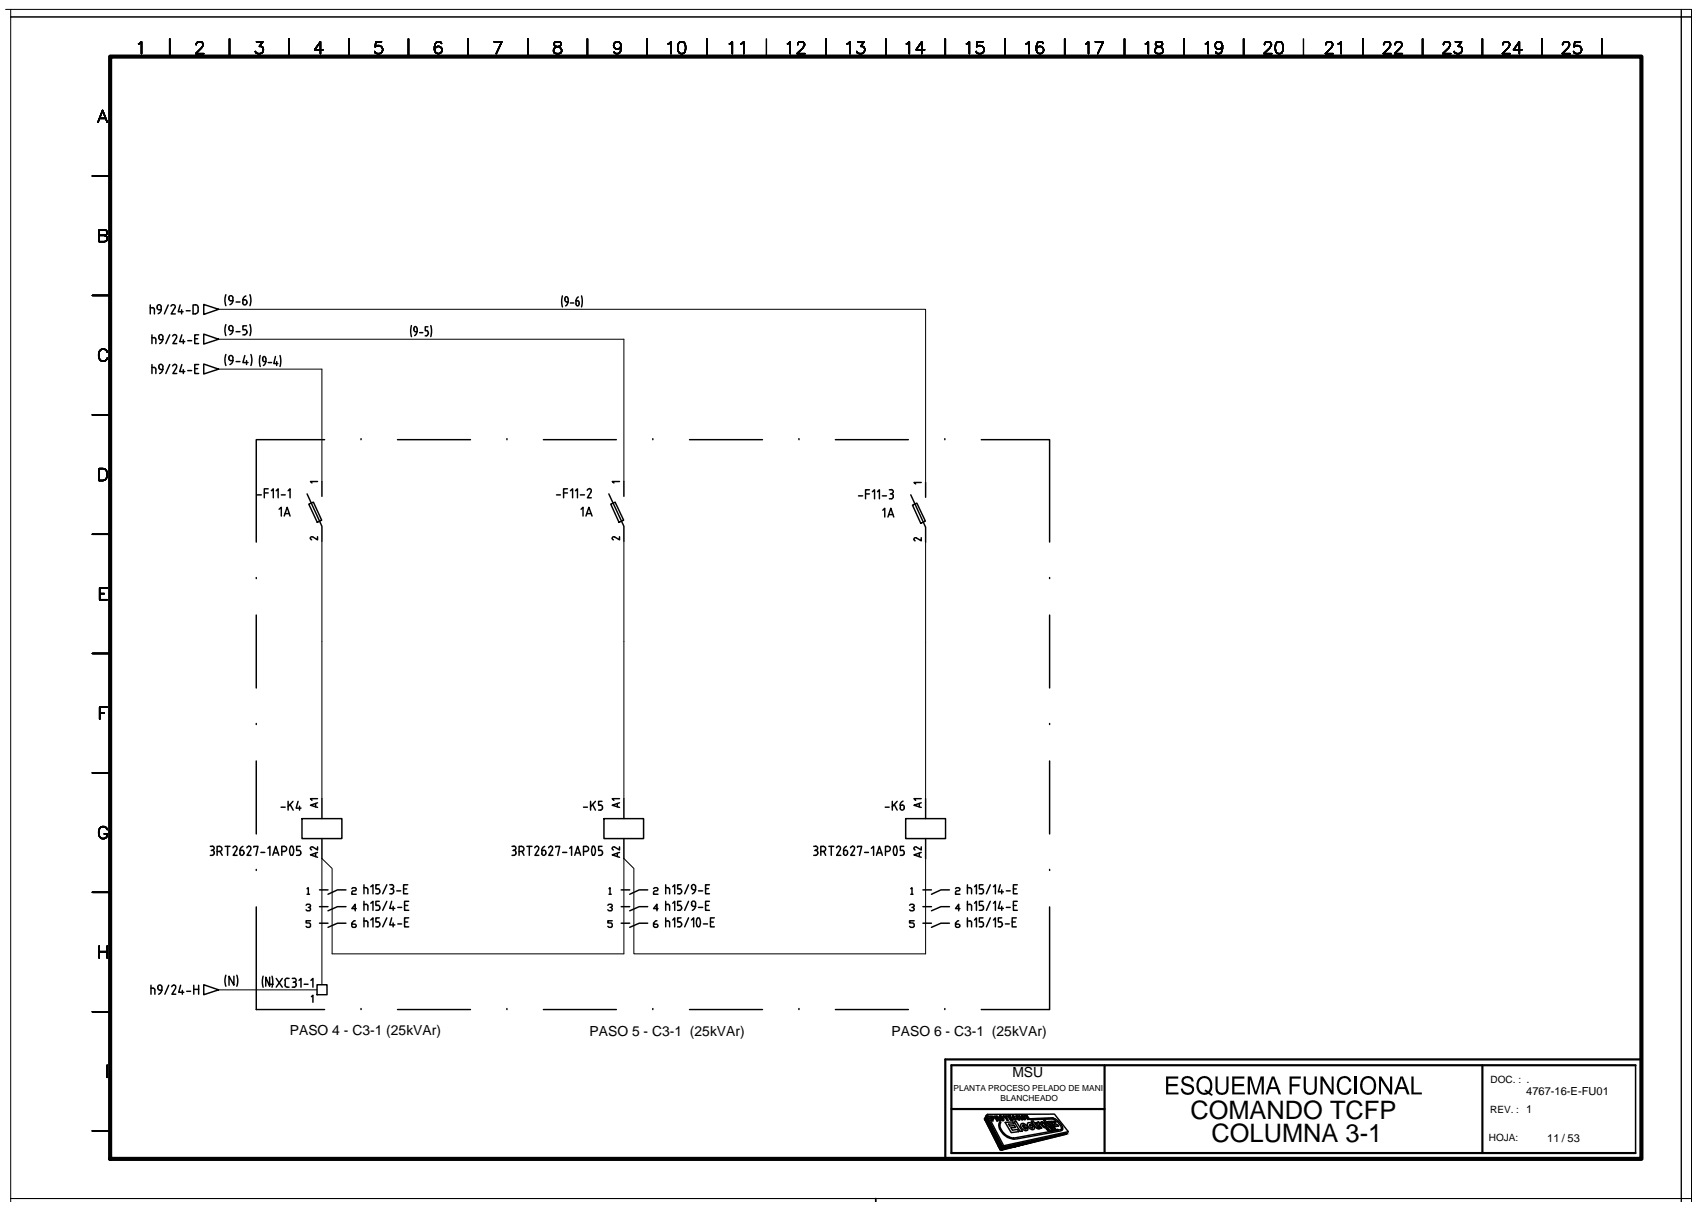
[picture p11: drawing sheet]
<svg xmlns="http://www.w3.org/2000/svg" width="297mm" height="210mm" viewBox="0 0 297 210" stroke-linecap="round" stroke-linejoin="round" font-family="sans-serif">
<defs><g id="words">
<g font-size="4.4">
<text x="207.3" y="194.7">COMANDO TCFP</text>
<text x="210.9" y="198.8">COLUMNA 3-1</text>
</g>
<g font-size="2.4">
<text x="50.5" y="180.1">PASO 4 - C3-1 (25kVAr)</text>
<text x="102.7" y="180.2">PASO 5 - C3-1 (25kVAr)</text>
<text x="155.2" y="180.2">PASO 6 - C3-1 (25kVAr)</text>
<text x="176.3" y="187.4">MSU</text>
</g>
<g font-size="1.9">
<text x="265.7" y="190.6">4767-16-E-FU01</text>
<text x="269.4" y="198.7">11 / 53</text>
</g>
<g font-size="1.7">
<text x="259.5" y="188.5">DOC. : .</text>
<text x="259.5" y="193.7">REV. : 1</text>
<text x="259.2" y="198.6">HOJA:</text>
</g>
<g font-size="1.5">
<text x="166" y="189.9">PLANTA PROCESO PELADO DE MANI</text>
<text x="174.2" y="191.6">BLANCHEADO</text>
</g>
</g></defs>
<path d="M1 1.6h293.5v207.6M1.9 1.7v1.2h290.8v-1.2v1.2h1.8h-1.8v205.7h1.8h-1.8v.6v-.6h-290.8v.6M1.9 2.9h290.8v205.7h-290.8zM38.1 53.8h123.1v30.2M38.1 59h70.5v24.8M38.1 64.2h17.9v19.6M56 94.2v44.8M108.6 94.2v44.8M161.2 94.3v44.7M161.2 149.4v16.6h-50.8v-14.8l-1.8-1.8v16.6h-50.8v-14.8l-1.8-1.8v22M38.1 172.3h17.1" fill="none" stroke="#000" stroke-width=".17"/>
<path d="M152.5 208.6v.6" fill="none" stroke="#000" stroke-width=".3"/>
<path d="M165.7 193h26.6M192.3 185.4v15.3M236.1 187.4v3.1M258.1 185.4v15.3M284.8 185.4h-119.1v15.3h119.1M285.8 184.4h-121.2v17.3" fill="none" stroke="#000" stroke-width=".38"/>
<g fill="none" stroke="#000" stroke-width=".25">
<path d="M24.1 7.6l.5-.3v2M29.5 6.8v3M34.2 7.8v-.3a.67 .67 0 0 1 1.1 0 .67 .67 0 0 1-.2 .9l-1 .9h1.4M40 6.8v3M44.7 7.3h1.1l-.6 .8a.66 .66 0 0 1 .7 .7 .66 .66 0 0 1-.9 .5h-.3l-.2-.3M50.3 6.8v3M56.3 8.7h-1.5l1-1.4v2M60.7 6.8v3M66.4 7.3h-1l-.1 .9a.74 .74 0 0 1 1.1-.1 .74 .74 0 0 1-.1 1.1 .74 .74 0 0 1-1.1-.2M71.1 6.8v3M76.9 7.6a.61 .61 0 0 0-.6-.3 .61 .61 0 0 0-.5 .3 1.15 1.15 0 0 0 .5 1.7 .66 .66 0 0 0 .7-.6 .66 .66 0 0 0-.7-.7 .66 .66 0 0 0-.7 .7M81.5 6.8v3"/>
<path d="M86 7.3h1.4l-1 2M91.9 6.8v3M96.6 7.4a.42 .42 0 0 0 .2 .7 .77 .77 0 0 1 .8 .2 .77 .77 0 0 1 .1 .9 .85 .85 0 0 1-1.3-.2 .65 .65 0 0 1 .6-.8l.4-.1a.45 .45 0 0 0 .2-.7zM102.3 6.8v3M108.1 7.9a.64 .64 0 0 1-.9 .6 .64 .64 0 0 1-.2-1 .64 .64 0 0 1 1 .1 1.97 1.97 0 0 1-.2 1.7 .62 .62 0 0 1-.9-.3M112.7 6.8v3M116.3 7.6l.5-.3v2M118.3 7.4a.69 .69 0 0 1 1 .2 1.84 1.84 0 0 1-.2 1.7 .69 .69 0 0 1-1-.3 1.84 1.84 0 0 1 .2-1.6zM123.1 6.8v3M127 7.6l.5-.3v2M129 7.6l.5-.3v2M133.4 6.8v3"/>
<path d="M137.1 7.6l.5-.3v2M138.9 7.8l.2-.4h.8a.46 .46 0 0 1 .1 .7l-1.2 1.2h1.4M143.8 6.8v3M147.5 7.6l.5-.3v2M149.4 7.3h1.1l-.6 .8a.66 .66 0 0 1 .7 .7 .66 .66 0 0 1-.9 .5h-.3l-.2-.3M154.2 6.8v3M157.8 7.6l.5-.3v2M161 8.7h-1.5l1-1.4v2M164.6 6.8v3M168.3 7.6l.5-.3v2M171.2 7.3h-1.1v.9a.73 .73 0 0 1 1-.1 .73 .73 0 0 1-.1 1.1 .73 .73 0 0 1-1-.2M175 6.8v3"/>
<path d="M178.6 7.6l.6-.3v2M181.6 7.6a.58 .58 0 0 0-.5-.3 .58 .58 0 0 0-.5 .3 1.46 1.46 0 0 0 .1 1.7 .66 .66 0 0 0 1-.3 .66 .66 0 0 0-.5-.9 .66 .66 0 0 0-.8 .6M185.4 6.8v3M189.1 7.6l.4-.3v2M190.7 7.3h1.4l-1 2M195.8 6.8v3M199.4 7.6l.5-.3v2M201.3 7.4a.45 .45 0 0 0 .2 .7 .82 .82 0 0 1 1 .9l-.1 .2a.83 .83 0 0 1-1.3-.2 .65 .65 0 0 1 .6-.8l.4-.1a.45 .45 0 0 0 .2-.7zM206.2 6.8v3M209.9 7.6l.5-.3v2M212.9 7.9a.66 .66 0 0 1-.9 .7 .66 .66 0 0 1-.3-1 .66 .66 0 0 1 1 0 1.79 1.79 0 0 1-.1 1.7 .62 .62 0 0 1-.9-.3M216.5 6.8v3"/>
<path d="M220.2 7.8l.1-.4h.8a.46 .46 0 0 1 .1 .7l-1.2 1.2h1.4M222.3 7.4a.68 .68 0 0 1 1 .2 1.66 1.66 0 0 1-.2 1.7 .73 .73 0 0 1-1-.3 1.84 1.84 0 0 1 .2-1.6zM226.9 6.8v3M230.8 7.8l.3-.4 .5-.1a.53 .53 0 0 1 .3 .8l-1.1 1.2h1.3M233 7.6l.5-.3v2M237.3 6.8v3M240.9 7.8l.2-.4 .6-.1a.53 .53 0 0 1 .3 .8l-1.2 1.2h1.4M242.9 7.8l.2-.4 .6-.1a.53 .53 0 0 1 .3 .8l-1.2 1.2h1.4M247.7 6.8v3M251.3 7.8l.2-.4h.8a.46 .46 0 0 1 .1 .7l-1.2 1.2h1.4M253.4 7.3h1.1l-.6 .8a.66 .66 0 0 1 .7 .7 .66 .66 0 0 1-.9 .5l-.4-.1-.1-.2M258.1 6.8v3"/>
<path d="M261.7 7.8l.2-.4 .6-.1a.53 .53 0 0 1 .3 .8l-1.2 1.2h1.3M265 8.7h-1.5l1-1.4v2M268.5 6.8v3M272.1 7.8l.2-.4 .6-.1a.53 .53 0 0 1 .3 .8l-1.2 1.2h1.4M275.2 7.3h-1l-.1 .9a.74 .74 0 0 1 1.1-.1 .74 .74 0 0 1-.1 1.1 .74 .74 0 0 1-1.1-.2M278.9 6.8v3M16.1 30.6h3.1M17.1 21.3l.8-2.1 .8 2.1M17.4 20.6h1M16.1 51.4h3.1M17.3 41l1.2-.1a.47 .47 0 0 0 0-.8l-1.2-.1v2.1h.9a.53 .53 0 0 0 .5-.4 .53 .53 0 0 0-.2-.6l-.3-.1M26.2 53.1v1.5"/>
<path d="M26.2 53.6h.4M26.5 58.3v1.5M26.5 58.8h.3M26.6 53.5l.3 .4M26.8 58.7l.3 .2v.9M26.9 53.9v.7M27.3 53.4a.36 .36 0 0 1 .4-.4 .36 .36 0 0 1 .4 .4v.5M27.3 53.6l.2 .3h.6M27.4 53.4v.2M27.6 58.8l.2 .3h.2M27.7 58.6v.2M28 59.1h.4"/>
<path d="M28.1 53.9a.78 .78 0 0 1-.6 .7M28.3 59.1a.78 .78 0 0 1-.5 .7M28.4 58.6a.36 .36 0 0 0-.4-.4 .36 .36 0 0 0-.4 .4M28.4 58.6v.5M29.3 53.1l-.7 1.5M29.5 58.3l-.6 1.5M30.1 58.5a.36 .36 0 0 1 .5-.2 .36 .36 0 0 1 .1 .5l-.6 1h.7M30.1 53l-.3 .3M30.2 53a.36 .36 0 0 1 .3 .6M30.4 53.6l-.6 1h.7M31.4 53.1l-.4 1.2h.9M31.6 53.9v.7"/>
<path d="M31.7 58.3l-.4 1.2h.9M31.9 59.1v.7M32.4 54.1h.7M32.7 59.3h.7M33.9 59h.5M34 53l.3 .1 .2 .4M34 53.1h-.4v1.5h.4M34.5 54.1l-.1 .3-.4 .2M34.5 53.5v.6M34.6 58.3h-.7v1.5h.7M35.5 58.2l2.6 .8-2.6 .9zM35.5 53l2.6 .8-2.6 .9z"/>
<path d="M39.3 56.5l-.1 .8 .1 1.1M39.3 51.3l-.1 .8 .1 1.1M39.8 57.2l.1 .2 .3 .2M39.8 51.8a.36 .36 0 0 1 .4-.3 .36 .36 0 0 1 .4 .3v.5M39.8 52l.1 .2 .3 .2M39.9 51.8v.2M39.9 57.1v.1M40.2 57.6h.4M40.2 52.4h.4M40.6 57.1a.98 .98 0 0 1-.6 1.1M40.6 57a.36 .36 0 0 0-.4-.3 .36 .36 0 0 0-.4 .3M40.6 52.3a.78 .78 0 0 1-.6 .7"/>
<path d="M41.1 57.7h.7M41.1 52.6h.7M42.2 52.7a.36 .36 0 0 0 .4 .4 .36 .36 0 0 0 .4-.4M42.3 52.2h.5l.2 .3M42.3 58.3h.3M42.3 52.2v.5M42.6 57.3l.2 .1 .2 .3M42.8 51.5l-.4 .4-.1 .3M42.9 56.7h-.6v.7h.3M43 57.9l-.2 .3h-.2M43 52.6v.1M43 57.7v.2"/>
<path d="M43.5 56.5l.2 .8-.2 1.1M43.5 51.3l.2 .8-.2 1.1M71.6 56.7l-.1 .7 .1 1.2M72.1 57.4l.1 .3h.4M72.1 57.2v.2M72.6 57.7l-.2 .5-.2 .2M72.6 57.2l-.3-.4-.2 .4M72.6 57.2v.5M73.1 57.9h.5M74 58.4h.3M74.3 57.5l.2 .4M74.5 56.9h-.5v.7h.3"/>
<path d="M74.5 58l-.2 .4M74.6 57.9v.2M75 56.7l.1 .7-.1 1.2M97.9 51.5l-.1 .8 .1 1.1M98.3 52.2l.3 .3M98.4 52v.2M98.6 52.6h.3M98.9 52.5l-.2 .6-.2 .1M98.9 52l-.3-.4-.3 .4M98.9 52v.5M99.3 52.7h.6M100.3 52.4h.3a.5 .5 0 0 1 .2 .4 .5 .5 0 0 1-.2 .4l-.3-.1z"/>
<path d="M100.7 51.7l-.2 .1-.2 .6M101.2 51.5l.2 .8-.2 1.1M16.1 72.2h3.1M18.7 61.3a.76 .76 0 0 0-.9-.5 .76 .76 0 0 0-.6 .8 .9 .9 0 0 0 .2 1 .9 .9 0 0 0 1 .2l.3-.5M26.5 63.4v1.6M26.5 64h.3M26.8 64l.3 .3M27.1 64.3v.7M27.6 63.8a.36 .36 0 0 1 .4-.4 .36 .36 0 0 1 .4 .4v.5M27.6 63.9l.2 .3 .2 .1M27.7 63.8v.2M28 64.3h.4"/>
<path d="M28.3 64.3a.78 .78 0 0 1-.5 .7M29.5 63.4l-.6 1.6M30.4 63.4a.36 .36 0 0 1 .3 .6M30.4 63.4l-.3 .3M30.7 64l-.6 1h.7M31.7 63.4l-.4 1.3h.9M31.9 64.3v.7M32.7 64.5h.7M33.9 64.2h.5M34.6 63.4h-.7v1.6h.7M35.5 63.4l2.6 .8-2.6 .9zM39.3 61.7l-.1 .8 .1 1.1"/>
<path d="M39.8 62.2a.36 .36 0 0 1 .4-.3 .36 .36 0 0 1 .4 .3v.5M39.8 62.4l.1 .2 .3 .2M39.9 62.3v.1M40.2 62.8h.4M40.6 62.7a.78 .78 0 0 1-.6 .7M41.1 62.9h.7M42.6 61.9l-.3 1.2h.9M42.9 62.8v.6M43.7 61.7l.2 .8-.2 1.1M45.3 61.9l-.1 .7 .1 1.2M45.7 62.6l.2 .3h.4M45.8 62.4v.2"/>
<path d="M46.3 62.9l-.2 .5-.2 .2M46.3 62.4l-.3-.4-.3 .4M46.3 62.4v.5M46.7 63.1h.6M48 62l-.3 1.3h.7M48.2 62.9v.7M48.8 61.9l.1 .7-.1 1.2M56.5 76.5h-11.9v17.8M62.9 76.5h.1M69.2 76.5h12.7M88.3 76.5h.1M94.6 76.5h12.7"/>
<path d="M113.7 76.5h.1M120.1 76.5h12.7M139.1 76.5h.1M145.5 76.5h12.7M164.5 76.5h.1M170.9 76.5h11.9v17.8M16.1 93h3.1M17.3 81.6h.6a1.09 1.09 0 0 1 .8 1 1.09 1.09 0 0 1-.8 1h-.6zM44.8 86.1h.7M46 85.8h.7M46.7 85.1h-.7v1.5M47.2 85.4l.4-.3v1.5"/>
<path d="M48.1 85.4l.3-.3v1.5M48.6 88.6l.4-.3v1.5M49 86.1h.7M49.5 89.8l.5-1.5 .5 1.5M49.6 89.4h.8M50.2 85.4l.3-.3v1.5M53.5 86l2.5 5.6v2.6M53.8 87.7l.8-.3 1.4 3.1-.8 .4zM54.1 93.7l.2 .3M54.4 93.5a.28 .28 0 0 0-.4 .2M55.3 93.4v.6l-.8-.5M55.3 83.8h-1.2l.2 .3"/>
<path d="M56 83.8v2.6M96.9 86.1h.7M98.1 85.8h.7M98.8 85.1h-.7v1.5M99.3 85.4l.4-.3v1.5M100.2 85.4l.3-.3v1.5M101 86.1h.8M101.2 88.6l.3-.3v1.5M102 89.8l.5-1.5 .6 1.5M102.2 89.4h.7M102.2 85.3l.1-.1a.35 .35 0 0 1 .5-.1 .35 .35 0 0 1 .1 .5M102.9 85.6l-.6 1h.7"/>
<path d="M106 86l2.6 5.6v2.6M106.3 87.7l.8-.3 1.5 3.1-.8 .4zM107.9 93.4v.6l-.9-.5a.28 .28 0 0 0-.4 .2l.2 .3M107.9 83.8h-1.3l.3 .3M108.6 83.8v2.6M149.5 86.3h.7M150.7 86h.7M151.4 85.2h-.7v1.6M151.9 85.6l.4-.4v1.6M152.8 85.6l.3-.4v1.6M153.6 86.3h.7M153.7 88.8l.4-.3v1.5"/>
<path d="M154.6 90l.5-1.5 .5 1.5M154.7 89.6h.7M154.9 85.2h.3M155 86h.2M155.2 85.2a.36 .36 0 0 1 .3 .4 .36 .36 0 0 1-.3 .3l.2 .1 .1 .3M155.5 86.5l-.1 .3h-.5M155.5 86.3v.2M158.6 86.1l2.6 5.7v2.5M158.9 87.9l.7-.3 1.5 3.1-.8 .4zM159.6 93.6a.29 .29 0 0 0-.5 .3l.2 .2M160.4 93.6v.5l-.8-.5M160.4 84h-1.3l.3 .2"/>
<path d="M161.2 84v2.6M16.1 113.7h3.1M17.4 103.3h.8M18.7 102.3h-1.3v2.1h1.3M44.6 100.7h.1M44.6 107v12.7M182.8 100.7h.1M182.8 107v12.7M16.1 134.5h3.1M17.4 124.1h.8M18.7 123.1h-1.3v2.1M44.6 126.1h.1"/>
<path d="M44.6 132.4v12.7M50.2 139.5v1.5M51 139.5l-.8 .9M51.9 139.5l-.3 1.2h.8M54.9 139.9v.5M55.3 139.7l-1.2 .5 1.2 .3M55.3 139h-1.2l.2 .3M56 139v3.5M102.8 139.5v1.5M103.7 139.5l-.9 .9M104.8 139.5h-.6v.7h.4M107.5 139.9v.5"/>
<path d="M107.9 139.7l-1.3 .5 1.3 .3M107.9 139h-1.3l.3 .3M108.6 139v3.5M155.4 139.5v1.5M156.2 139.5l-.8 .9M157.2 139.4l-.2 .2-.3 .5M160.1 139.9v.5M160.4 139.7l-1.3 .5 1.3 .3M160.4 139h-1.3l.3 .3M161.2 139v3.5M182.8 126.1h.1M182.8 132.4v12.7"/>
<path d="M16.1 155.3h3.1M18.7 144.4a.76 .76 0 0 0-.9-.5 .76 .76 0 0 0-.6 .8 .9 .9 0 0 0 .2 1 .9 .9 0 0 0 1 .2l.2-.2 .1-.6h-.5M36.6 147.3h.4M36.8 148h.2M36.9 147.3a.36 .36 0 0 1 .4 .3 .36 .36 0 0 1-.4 .4 .45 .45 0 0 1 .4 .4 .45 .45 0 0 1-.4 .5h-.3M37.8 148.2h.4a.44 .44 0 0 0 .5-.4 .44 .44 0 0 0-.5-.5h-.4v1.6M38.3 148.2l.4 .7M39.2 147.3h.8M39.6 147.3v1.6M40.9 147.3a.36 .36 0 0 1 .3 .5M40.9 147.3l-.3 .3M41.2 147.9l-.6 1h.7"/>
<path d="M41.7 148.5a.36 .36 0 0 0 .4 .4 .36 .36 0 0 0 .4-.4M42.1 148l.3 .1 .1 .2M42.1 148h-.3v.5M42.3 147.3l-.4 .4-.1 .3M42.5 148.4v.1M43.3 147.3a.36 .36 0 0 1 .3 .5M43.3 147.3l-.3 .3M43.6 147.9l-.6 1h.7M44.2 147.5v-.2h.7l-.3 1.6M44.6 151.5h.1M44.6 157.8v17.9h11.9M45.4 148.4h.7"/>
<path d="M46.7 147.6l.3-.3v1.6M47.5 148.9l.5-1.6 .6 1.6M47.7 148.4h.7M48.9 140.5h.8M49.1 148.2h.4M49.5 147.3a.44 .44 0 0 1 .4 .5 .44 .44 0 0 1-.4 .4M49.5 147.3h-.4v1.6M50.5 140l.6 1M50.6 147.4a1.08 1.08 0 0 0 .2 1.5l.1-.1a1.27 1.27 0 0 0 .1-1.4M51 147.4l-.2-.1-.2 .1M52 148a.45 .45 0 0 1 .4 .4 .45 .45 0 0 1-.4 .5h-.4M52.2 140.3v.7"/>
<path d="M52.3 147.3h-.7v.7h.4M52.6 142.5h6.9v3.5h-6.9zM53.3 157.6l.2-.2h.4l.2 .4-.4 .1M53.5 154.7l.2-.2v1.1M53.5 155.6h.4M53.9 157.9l.2 .2-.2 .4h-.4l-.2-.1M54.1 147.7l.2 .2M54.4 147.4a.28 .28 0 0 0-.4 .3M54.9 148.5v.6M55.3 148.4l-1.2 .4 1.2 .4M55.3 147.4v.5l-.8-.5M55.6 154.9h1.5"/>
<path d="M55.6 157.8h1.5M56 146v3.4M60.2 154.9h-1.4l-1.7 .7M60.2 157.8h-1.4l-1.7 .7M61.3 154.7l.1-.2h.4l.2 .2-.2 .4h-.4l-.1 .2v.3h.7M62 158.1h-.7l.5-.7v1.1M63.4 154v1.6M63.4 156.9v1.5M63.4 159.8v1.5M63.4 154.5h.4M63.4 157.4h.4M63.7 154.5l.3 .2 .1 .9"/>
<path d="M63.7 157.4l.3 .1 .1 .9M64.6 154.3l.3-.3v1.6M64.6 157.2l.3-.3v1.5M65.8 154.7a.41 .41 0 0 1 .3 .5M65.8 157.6a.45 .45 0 0 1 .3 .4 .45 .45 0 0 1-.3 .4h-.4M66 154h-.6v.7h.4M66 156.9h-.6v.7h.4M66 159.8h-.6v.7h.4M66.1 155.2l-.2 .3-.5 .1M67.4 154l-.8 1.6M67.4 156.9l-.8 1.5M67.4 159.8l-.8 1.5"/>
<path d="M67.9 155.6h.3M67.9 154h.3M68 154.7h.2M68.2 154a.36 .36 0 0 1 .3 .3 .36 .36 0 0 1-.3 .4 .41 .41 0 0 1 .3 .5M68.2 156.9l-.3 1.2h.8M68.2 159.8l-.3 1.2h.8M68.5 157.8v.6M68.5 155.2v.2l-.3 .2M69.1 155.1h.7M69.3 157.9h.6M70.3 154.7h.5M70.4 157.6h.6"/>
<path d="M71 154h-.7v1.6h.7M71.2 156.9h-.8v1.5h.8M71.2 159.8h-.8v1.5h.8M89.2 147.3h.3M89.2 148.9h.3M89.3 148h.2M89.5 147.3a.36 .36 0 0 1 .3 .3 .36 .36 0 0 1-.3 .4 .45 .45 0 0 1 .3 .4 .45 .45 0 0 1-.3 .5M90.4 148.2h.4a.44 .44 0 0 0 .4-.4 .44 .44 0 0 0-.4-.5h-.4v1.6M90.9 148.2l.3 .7M91.7 147.3h.9M92.2 147.3v1.6M93.4 147.3a.36 .36 0 0 1 .4 .5"/>
<path d="M93.5 147.3l-.4 .3M93.8 147.9l-.7 1h.7M94.7 148a.41 .41 0 0 1 .3 .6 .41 .41 0 0 1-.6 .1l-.1-.2M94.7 148h-.3v.5M94.8 147.3l-.4 .4-.1 .3M95.9 147.3a.36 .36 0 0 1 .3 .5M95.9 147.3l-.4 .3M96.2 147.9l-.7 1h.8M96.8 147.5v-.2h.7l-.4 1.6M98 148.4h.7M99.2 147.6l.3-.3v1.6M100.1 148.9l.5-1.6 .5 1.6"/>
<path d="M100.2 148.4h.7M101.6 148.2h.5M101.6 140.5h.7M102 147.3a.44 .44 0 0 1 .5 .5 .44 .44 0 0 1-.5 .4M102.1 147.3h-.5v1.6M103.2 140l.5 1M103.2 147.4a1.46 1.46 0 0 0 0 1.4M103.5 147.4a1.08 1.08 0 0 1-.2 1.5l-.2-.1M103.5 147.4l-.2-.1-.2 .1M104.5 148a.45 .45 0 0 1 .4 .4 .45 .45 0 0 1-.4 .5h-.3M104.5 140.1l.2 .1 .2 .3M104.8 147.3h-.6v.7h.4"/>
<path d="M104.9 140.5a.4 .4 0 0 1-.4 .5h-.3M105.2 142.5h6.9v3.5h-6.9zM105.8 157.6l.2-.2h.4l.2 .4-.4 .1M106 154.7l.2-.2v1.1M106 155.6h.4M106.4 157.9l.2 .2-.2 .4h-.4l-.2-.1M107.5 148.5v.6M107.9 148.4l-1.3 .4 1.3 .4M107.9 147.4v.5l-.9-.5a.28 .28 0 0 0-.4 .3l.2 .2M108.2 154.9h1.4M108.2 157.8h1.4M108.6 146v3.4"/>
<path d="M112.8 154.9h-1.5l-1.7 .7M112.8 157.8h-1.5l-1.7 .7M113.8 154.7l.2-.2h.4l.2 .2-.2 .4h-.4l-.2 .2v.3h.8M114.6 158.1h-.8l.6-.7v1.1M115.9 154.5h.4M115.9 157.4h.4M115.9 154v1.6M115.9 156.9v1.5M115.9 159.8v1.5M116.3 154.5l.2 .2 .1 .9M116.3 157.4l.2 .1 .1 .9M117.1 154.3l.4-.3v1.6"/>
<path d="M117.1 157.2l.4-.3v1.5M118.3 154.7h.2l.2 .3M118.3 157.6h.2l.2 .3M118.6 154h-.6v.7h.3M118.6 156.9h-.6v.7h.3M118.6 159.8h-.6v.7h.3M118.7 155.2l-.2 .3-.5 .1M118.7 158.1l-.2 .3h-.5M118.7 155.1v.1M118.7 157.9v.2M119.9 154l-.7 1.6M119.9 156.9l-.7 1.5"/>
<path d="M119.9 159.8l-.7 1.5M120.4 154.5v.2l.4 .1M120.4 157.4v.2l.4 .2M120.4 154.3v.2M120.4 157.2v.2M120.8 154.9h.3M120.8 157.8h.3M121.1 154.8a.78 .78 0 0 1-.6 .8M121.1 157.7a.78 .78 0 0 1-.6 .7M121.1 154.3a.36 .36 0 0 0-.3-.3 .36 .36 0 0 0-.4 .3M121.1 157.2a.36 .36 0 0 0-.3-.4 .36 .36 0 0 0-.4 .4M121.1 154.3v.5"/>
<path d="M121.1 157.2v.5M121.4 159.8h.2a1.03 1.03 0 0 1 0 1.5h-.1a1.27 1.27 0 0 1-.1-1.5zM121.6 155.1h.7M121.6 157.9h.7M122.9 157.6h.5M122.9 154.7h.5M123.5 154h-.6v1.6h.6M123.5 156.9h-.6v1.5h.6M124.4 159.8h-.7v1.5h.7M141.7 147.3h.3M141.7 148.9h.3M141.9 148h.1"/>
<path d="M142 147.3a.36 .36 0 0 1 .4 .3 .36 .36 0 0 1-.4 .4h.2l.2 .3M142.4 148.5l-.1 .2-.3 .2M142.4 148.4v.1M142.9 148.2h.4a.44 .44 0 0 0 .5-.4 .44 .44 0 0 0-.5-.5h-.4v1.6M143.4 148.2l.4 .7M144.3 147.3h.9M144.7 147.3v1.6M146 147.3a.36 .36 0 0 1 .3 .5M146 147.3l-.4 .3M146.3 147.9l-.6 1h.7M147.2 148a.41 .41 0 0 1 .4 .6 .41 .41 0 0 1-.7 .1v-.2M147.2 148h-.3v.5"/>
<path d="M147.4 147.3l-.3 .2-.2 .5M148.4 147.3a.36 .36 0 0 1 .3 .5M148.4 147.3l-.3 .3M148.8 147.9l-.7 1h.7M149.3 147.5v-.2h.7l-.4 1.6M150.5 148.4h.7M151.7 147.6l.4-.3v1.6M152.6 148.9l.5-1.6 .5 1.6M152.7 148.4h.8M154.1 140.5h.7M154.2 148.2h.4M154.6 147.3a.44 .44 0 0 1 .4 .5 .44 .44 0 0 1-.4 .4"/>
<path d="M154.6 147.3h-.4v1.6M155.7 140l.5 1M155.7 147.4a1.08 1.08 0 0 0 .2 1.5l.2-.1M156 147.4a1.46 1.46 0 0 1 0 1.4M156.1 147.4l-.2-.1-.2 .1M157.1 140.1l.2 .1 .1 .3M157.1 148a.45 .45 0 0 1 .3 .4 .45 .45 0 0 1-.3 .5h-.3M157.1 140.2h-.3v.5M157.4 147.3h-.6v.7h.3M157.4 140.5a.37 .37 0 0 1-.2 .5 .37 .37 0 0 1-.5-.4M157.7 142.5h6.9v3.5h-6.9zM158.4 157.6l.2-.2h.4l.2 .2v.2l-.4 .1"/>
<path d="M158.6 154.7l.2-.2v1.1M158.6 155.6h.4M159 157.9l.2 .2v.3l-.2 .1h-.4l-.2-.1M159.6 147.4a.29 .29 0 0 0-.5 .3l.2 .2M160.1 148.5v.6M160.4 148.4l-1.3 .4 1.3 .4M160.4 147.4v.5l-.8-.5M160.7 154.9h1.5M160.7 157.8h1.5M161.2 146v3.4M165.3 154.9h-1.5l-1.6 .7M165.3 157.8h-1.5l-1.6 .7"/>
<path d="M166.4 154.7l.1-.2h.4l.2 .2v.2l-.2 .2h-.4l-.1 .2v.3h.7M167.1 158.1h-.7l.5-.7v1.1M168.4 154.5h.4l.3 .2 .1 .9M168.4 157.4h.5M168.4 154v1.6M168.4 156.9v1.5M168.4 159.8v1.5M168.8 157.4l.3 .1 .1 .9M169.7 154.3l.3-.3v1.6M169.7 157.2l.3-.3v1.5M170.9 154.7a.41 .41 0 0 1 .3 .5M170.9 157.6a.45 .45 0 0 1 .3 .4 .45 .45 0 0 1-.3 .4h-.4"/>
<path d="M171.2 154h-.7v.7h.4M171.2 156.9h-.7v.7h.4M171.2 159.8h-.7v.7h.4M171.2 155.2l-.1 .3-.6 .1M172.4 154l-.7 1.6M172.4 156.9l-.7 1.5M172.4 159.8l-.7 1.5M173 154.3l.3-.3v1.6M173 157.2l.3-.3v1.5M174.2 154l-.4 1.2h.9M174.2 156.9l-.4 1.2h.9M174.4 159.8h-.6v.7h.4"/>
<path d="M174.4 154.9v.7M174.4 157.8v.6M175.2 155.1h.7M175.2 157.9h.7M176.4 154.7h.6M176.4 157.6h.6M177 159.8h-.8v1.5h.8M177.1 154h-.7v1.6h.7M177.1 156.9h-.7v1.5h.7M182.8 151.5h.1M182.8 157.8v17.9h-11.9M16.1 176.1h3.1"/>
<path d="M17.3 164.7v2M17.3 165.6h1.4M18.7 164.7v2M26.3 171.5v1.5M26.3 172h.4M26.6 172l.4 .3M27 172.3v.7M27.8 172.3a.41 .41 0 0 1-.4-.3 .41 .41 0 0 1 .3-.5 .41 .41 0 0 1 .5 .3v.5M27.9 172.4h.3M28.2 172.3a.78 .78 0 0 1-.6 .7M29.4 171.5l-.7 1.5M30.2 171.4a.36 .36 0 0 1 .4 .6"/>
<path d="M30.3 171.5l-.4 .2M30.6 172l-.7 1h.7M31.5 171.5l-.4 1.2h.9M31.8 172.4v.6M32.5 172.5h.7M33.7 171.5v1.5M33.7 172.2h.9M34.6 171.5v1.5M35.5 171.4l2.6 .9-2.6 .8zM39.3 169.7l-.1 .8 .1 1.2M40.7 169.9v1.6l-.8-1.6v1.6M41.2 169.7l.2 1.2-.2 .8"/>
<path d="M45.8 169.9l-.1 .8 .1 1.1M46.9 171.3h.7M46.9 170.1v1.5l-.6-1.5v1.5M47.4 169.9l.1 .8-.1 1.1M48.1 170.3l1 1.5M49.1 170.3l-1 1.5M49.6 171.4l.1 .2 .3 .2M49.7 170.7v.7M50 170.3l-.3 .1-.1 .3M50 171.8h.3M50 170.3h.3M50.9 171.8h.3"/>
<path d="M50.9 170.3h.3M51.1 171h.1M51.2 170.3a.36 .36 0 0 1 .4 .3 .36 .36 0 0 1-.4 .4M51.2 170.9l.2 .1 .2 .3M51.6 171.3a.4 .4 0 0 1-.4 .5M52.1 170.6l.3-.3v1.5M53 171.3h.6M54.1 160.3h-.8v.3h.6l.2 .3v.3l-.2 .2h-.4l-.2-.2M54.1 170.6l.4-.3v1.5M54.2 173.5l.3-.3v1.2M55.2 171.4h1.7v1.7h-1.7zM55.6 160.7h1.5"/>
<path d="M60.2 160.7h-1.4l-1.7 .7M61.8 160.3h-.2l-.3 .3v.6l.1 .2h.4l.2-.2-.2-.3h-.5M62.9 175.7h.1M63.4 160.3h.4M63.7 160.3l.3 .1 .1 .9M64.6 160.1l.3-.3v1.5M65.8 160.4a.45 .45 0 0 1 .3 .5 .45 .45 0 0 1-.3 .4h-.4M68.5 160.6v.7M69.2 175.7h12.7M69.3 160.8h.6M70.4 160.5h.6M88.3 175.7h.1"/>
<path d="M94.6 175.7h12.7M106.6 160.3h-.8v.3h.6l.2 .3v.3l-.2 .2h-.4l-.2-.2M108.2 160.7h1.4M112.8 160.7h-1.5l-1.7 .7M113.7 175.7h.1M114.4 160.3h-.2l-.4 .3v.6l.2 .2h.4l.2-.2-.2-.3h-.6M115.9 160.3h.4M116.3 160.3l.2 .1 .1 .9M117.1 160.1l.4-.3v1.5M118.3 160.4l.2 .1 .2 .3M118.7 161l-.2 .3h-.5M118.7 160.8v.2"/>
<path d="M120.1 175.7h12.7M120.4 160.1l.4-.3v1.5M122.5 160.8h.7M123.7 160.5h.5M139.1 175.7h.1M145.5 175.7h12.7M159.2 160.3h-.8v.3h.6l.2 .3v.3l-.2 .2h-.4l-.2-.2M160.7 160.7h1.5M164.5 175.7h.1M165.3 160.7h-1.5l-1.6 .7M166.9 160.3h-.1l-.4 .3v.6l.1 .2h.4l.2-.2v-.2l-.2-.1h-.5M168.4 160.3h.5"/>
<path d="M168.8 160.3l.3 .1 .1 .9M169.7 160.1l.3-.3v1.5M170.9 160.4a.45 .45 0 0 1 .3 .5 .45 .45 0 0 1-.3 .4h-.4M173 160.1l.3-.3v1.5M174.1 160.4l.2 .1 .2 .3M174.5 161l-.2 .3h-.5M174.5 160.8v.2M175 160.8h.7M176.2 160.5h.6M16.1 196.8h3.1M18.7 185.4v2.1M171.7 194.1l2.8 5.4-.3 .7-2.8-5.4z"/>
<path d="M171.9 194l11.7-.1 2.4 3.1-11.2 2.4zM172.3 194.3l.7 .1 .1 .3-.4 .1 .2 .3h-.2zM172.6 194.4h.2v.2h-.1zM173.5 194.3l.1 .1M173.5 194.4h-.2l.2 .2 .1-.1M173.6 194.4l.1 .1M173.7 194.7h.1M173.8 194.6l.4 .5h-.2l-.2-.3M173.8 194.6h.1M173.8 194.6l-.1-.3h-.6l.5 .8h.1l-.2-.4h.2M174.1 194.2a.58 .58 0 0 1 .5 .3 .58 .58 0 0 1 .1 .6l-.5-.3-.2-.3zM174.2 194.4h.1"/>
<path d="M174.2 194.3a.47 .47 0 0 1 .3 .6l-.3-.3zM174.7 194.2l.4 .3v-.3h.2v.4l.3 .4h-.3zM174.8 199.6l11-2.4-.2 .2-11.2 2.8zM175 195.4l1.3-.1 .2 .3-.9 .1 .2 .3 .8-.1 .2 .3-.8 .1 .3 .4 .9-.1 .2 .4-1.3 .1zM175.4 194.2h.5l.1 .1h-.3l.1 .2h.3v.1h-.2l.1 .2h.3l.1 .2h-.5zM176.5 198h.1M176.6 195.3l.4-.1 1 1.7h-.4zM176.6 194.4h.1M176.7 194.3l-.3-.1a.27 .27 0 0 0-.2 .2 .27 .27 0 0 0 .2 .3l.1 .1a.24 .24 0 0 0 .2 .2 .24 .24 0 0 0 .3-.2l-.1-.1M176.7 194.4l-.3-.1 .3 .5h.1l-.1-.1h.2M177.3 194.4l-.2-.1a.39 .39 0 0 0 .3 .5l.1-.2M177.3 194.3h-.1a.19 .19 0 0 0-.2-.2 .19 .19 0 0 0-.1 .2l.3 .5a.21 .21 0 0 0 .2 .2 .21 .21 0 0 0 .2-.2l-.1-.1"/>
<path d="M177.4 194.2h.1l.5 .7h-.2zM177.5 194.6h.1M177.8 195.6a.86 .86 0 0 1 1.1 .6l-.7 .1 .4 .2 .4-.2a.43 .43 0 0 1-.3 .5 .43 .43 0 0 1-.5-.1l-.1-.1a.78 .78 0 0 1-.3-1zM178 194.1a.58 .58 0 0 1 .4 .8 .55 .55 0 0 1-.4-.8zM178 194.3h.1M178 194.3a.39 .39 0 0 1 .3 .5zM178.1 195.8l.4 .2-.4 .1zM178.4 194.2l.5 .3-.1-.3 .5 .6h-.1l-.5-.3 .3 .3h-.1zM178.9 195.5a.68 .68 0 0 1 1 .3l-.3 .1-.2-.2a.14 .14 0 0 0-.2 .1 .14 .14 0 0 0 .1 .2l.4 .4 .1-.1-.1-.2 .3-.1a.42 .42 0 0 1-.1 .6 .42 .42 0 0 1-.6-.1l-.1-.2a.73 .73 0 0 1-.3-.8zM180.4 196.3l.4 .1M180.7 195.5l-.1-.1h-.3l.8 1h.3l-.5-.6 .2-.1M180.7 195.4h.1"/>
<path d="M180.7 196.2l-.5-.6h.2l-.2-.2-.3-.3h-.3l.2 .6h.1l.5 .6M180.8 196.2l.2 .3h-.2M180.8 195.3h.1M180.8 195.3l-.1 .1M180.9 195.3l.2 .4M181.1 195.7h.1M181.2 195.4a.78 .78 0 0 1 1.1 .7 .3 .3 0 0 1-.3 .3 .3 .3 0 0 1-.3-.2l-.4-.5zM181.5 195.4l.4 .3a.26 .26 0 0 1 .2 .2 .26 .26 0 0 1-.1 .2l-.5-.2-.1-.3zM181.7 194.9h.2l1 1.3h-.2zM182.2 196.4l.1-.1 .2 .2-.2-.1v.1a.34 .34 0 0 1 .4 .5l-.2-.1-.1-.1h.2l-.3-.1zM182.3 195.2h.2l.7 .7 .1-.1-.5-.6h.2l.7 .9-.3-.1-.1 .2-.3-.1zM182.8 196.8l.2 .1z"/>
<path d="M183 196.3h-.1l.2 .2v-.2M183.1 195.2l.6-.1 .2 .7h.3l.1 .2-.5 .1-.2-.3v-.4h-.3zM183.2 194.8l-3.7 .1-.1-.2 3.8-.2a2.49 2.49 0 0 1 1.8 2.1l-.1 .1M183.2 194.7a2.34 2.34 0 0 1 1.6 1.8v.1M183.2 196.4l.1 .1M183.3 196.4l-.3-.2-.2 .1 .4 .5h.1v-.2M183.3 196.5h.1M183.3 196.5l.3 .3-.4-.2M183.4 196.2l.8 .5-.3 .1zM183.5 196.7l.2 .1zM184.1 196.6l.2 .1zM184.7 196.6l-7.8 1.4a2.56 2.56 0 0 1-2.8-2.3l.2-.4-.2-.1a1.84 1.84 0 0 0 .8 2.4 2.68 2.68 0 0 0 2.1 .6l7.7-1.4"/>
<path d="M184.8 196.5l-.1 .1M184.9 196.7l-.2 .1M284.8 185.4v15.3"/>
</g>
<path d="M19.2 9.8h266.6v191.9h-266.6z" fill="none" stroke="#000" stroke-width=".72"/>
<g fill="#000" stroke="#000" stroke-width=".17">
<path d="M171.7 194.1l.4 .7h-.7zM173.9 199.6h.6l-.3 .6zM174.8 199.6h1.9l-2.2 .6zM184.8 197.4l1-.2-.2 .2zM174.8 199.6l-.4 .6z"/>
<path d="M171.4 194.8l3.1 4.7-2.4-4.7zM171.4 194.8l3.1 4.7h-.7z"/>
<path d="M173.8 199.5h.7zM173.8 199.5l.7 .1z"/>
<path d="M176.7 199.6l8.9-2.2h-.8zM174.8 199.6l10-2.2-8.1 2.2z"/>
</g>
<g fill="#000">
<path d="M203 187.4h2.1v.3h-1.7v1h1.6v.3h-1.6v1.1h1.8v.4h-2.2zM205.8 187.7l.6-.4h.7l.5 .3 .2 .6h-.3l-.3-.5-.5-.1a.48 .48 0 0 0-.6 .5 .48 .48 0 0 0 .5 .5l.7 .2 .5 .3 .1 .5-.1 .5-.3 .3-.5 .2-.8-.2-.4-.3-.2-.6h.4l.1 .4 .5 .3h.4l.4-.3a.57 .57 0 0 0 0-.6 .57 .57 0 0 0-.6-.2l-.9-.4-.2-.5zM211.6 187.4h.4v2.4l.3 .3 .3 .1 .5-.1 .3-.2 .1-2.5h.4v2.1l-.1 .5-.4 .4-.5 .2-.6-.1-.5-.4-.2-.5zM214.5 187.4h2.2v.3h-1.8v1h1.7v.3h-1.7v1.1h1.8v.4h-2.2zM217.3 187.4h.5l.9 2.7 .8-2.7h.5v3.1h-.3v-2.6l-.9 2.6h-.3l-.9-2.7v2.7h-.3zM224.5 187.4h2v.3h-1.6v1h1.4v.4h-1.4v1.4h-.4zM227 187.4h.4v2.3l.2 .4 .4 .1 .5-.1 .3-.2 .1-2.5h.4v2.2l-.1 .5-.5 .4h-1l-.5-.4-.2-.5zM229.9 187.4h.4l1.6 2.4v-2.4h.3v3.1h-.4l-1.5-2.5v2.5h-.4zM233.1 187.7l.5-.3 .6-.1 .5 .1 .5 .5 .1 .3-.4 .1-.4-.6-.6-.1-.6 .4-.1 .5 .1 1.1 .4 .5h.7l.4-.2 .1-.5 .4 .1-.1 .5-.4 .4-.5 .2-.6-.1-.6-.4-.4-.9 .1-.8zM240.1 187.4h.4l1.5 2.4v-2.4h.4v3.1h-.4l-1.5-2.5v2.5h-.4zM245.7 187.4h.4v2.7h1.5v.4h-1.9z"/>
<path d="M208.7 187.7l.9-.4 .7 .1 .4 .3 .4 .8v.9l-.3 .5a.3 .3 0 0 0 0 .4 .3 .3 0 0 0 .3 .1l-.1 .3h-.2a.45 .45 0 0 0-.7-.2h-.9l-.4-.2-.3-.4-.2-.6v-.8zM209.1 187.8l-.2 .2-.2 .6 .1 1 .3 .4 .4 .2 .6-.1-.4-.2 .1-.3 .2 .1a.29 .29 0 0 0 .3 .2 .29 .29 0 0 0 .3-.3l.1-1-.3-.6-.5-.4z"/>
<path d="M221.4 187.4h.5l1.2 3.1h-.5l-.3-.9h-1.2l-.4 .9h-.4zM221.7 187.7l-.5 1.5h1z"/>
<path d="M237.2 187.8l.5-.4 .6-.1 .6 .1 .4 .4 .3 .7v.7l-.2 .6-.4 .5-.4 .2-.6 .1-.5-.2-.3-.3-.4-.9 .1-.8zM237.6 187.9l-.4 .6 .1 1.1 .5 .5h.9l.3-.3 .2-.5-.1-1.1-.4-.4-.3-.2h-.4z"/>
<path d="M243.8 187.4h.5l1.1 3.1h-.4l-.4-.9h-1.1l-.4 .9h-.4zM244.1 187.7l-.6 1.5h1.1z"/>
</g>
<use href="#words"/>
</svg>
